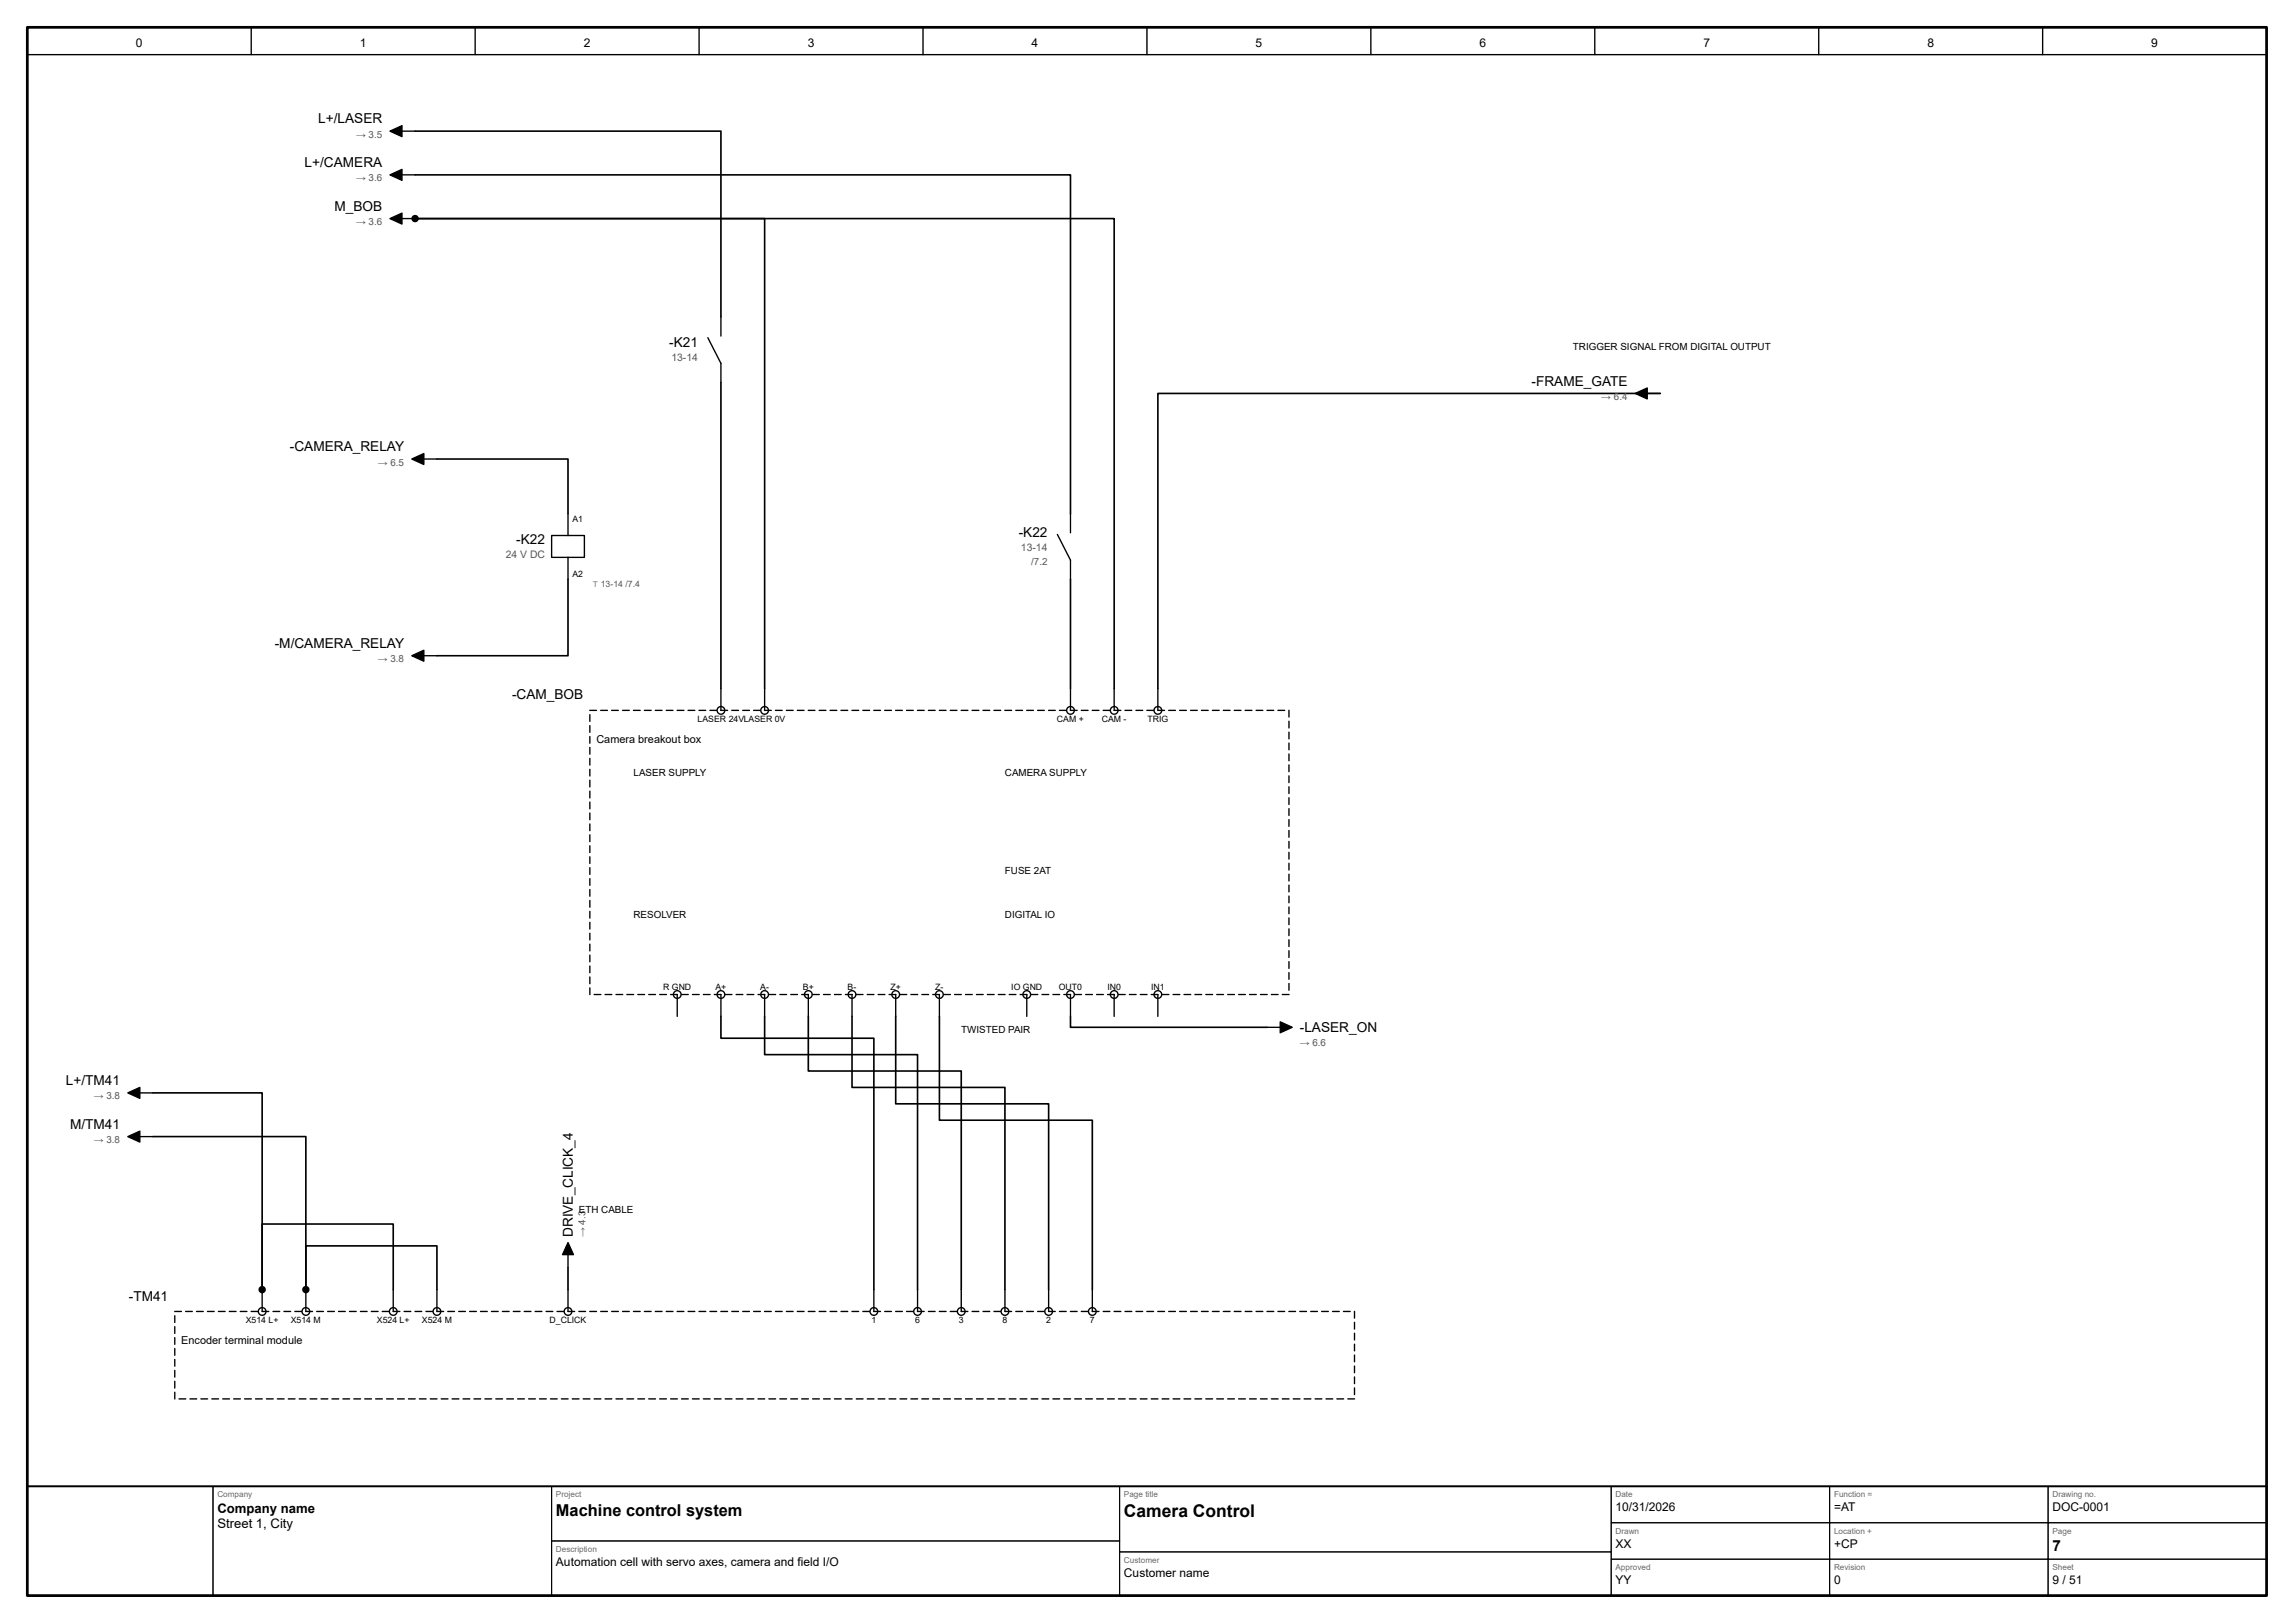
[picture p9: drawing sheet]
<svg xmlns="http://www.w3.org/2000/svg" width="420mm" height="297mm" viewBox="0 0 420 297" stroke-linecap="round" stroke-linejoin="round" font-family="sans-serif">
<defs><g id="words">
<text font-size="3.2" x="205.8" y="277.6">Camera Control</text>
<text font-size="3" x="101.8" y="277.4">Machine control system</text>
<text font-size="2.8" x="375.8" y="283.9">7</text>
<g font-size="2.5">
<text x="58.3" y="22.6">L+/LASER</text>
<text x="55.8" y="30.6">L+/CAMERA</text>
<text x="61.3" y="38.6">M_BOB</text>
<text x="122.5" y="63.5">-K21</text>
<text x="280.4" y="70.6">-FRAME_GATE</text>
<text x="53.1" y="82.6">-CAMERA_RELAY</text>
<text x="94.5" y="99.5">-K22</text>
<text x="186.5" y="98.2">-K22</text>
<text x="50.3" y="118.6">-M/CAMERA_RELAY</text>
<text x="93.7" y="128">-CAM_BOB</text>
<text x="238" y="188.8">-LASER_ON</text>
<text x="12.1" y="198.6">L+/TM41</text>
<text x="12.8" y="206.6">M/TM41</text>
<text x="104.9" y="226.4" transform="rotate(-90 104.9 226.4)">DRIVE_CLICK_4</text>
<text x="23.6" y="238">-TM41</text>
</g>
<g font-size="2.4">
<text x="39.8" y="276.8">Company name</text>
<text x="39.8" y="279.6">Street 1, City</text>
</g>
<g font-size="2.2">
<text x="24.9" y="8.6">0</text>
<text x="65.9" y="8.6">1</text>
<text x="106.9" y="8.6">2</text>
<text x="147.9" y="8.6">3</text>
<text x="188.9" y="8.6">4</text>
<text x="229.9" y="8.6">5</text>
<text x="270.9" y="8.6">6</text>
<text x="311.9" y="8.6">7</text>
<text x="352.9" y="8.6">8</text>
<text x="393.9" y="8.6">9</text>
<text x="295.8" y="276.6">10/31/2026</text>
<text x="335.8" y="276.6">=AT</text>
<text x="375.8" y="276.6">DOC-0001</text>
<text x="101.8" y="286.6">Automation cell with servo axes, camera and field I/O</text>
<text x="295.8" y="283.3">XX</text>
<text x="335.8" y="283.3">+CP</text>
<text x="205.8" y="288.6">Customer name</text>
<text x="295.8" y="289.9">YY</text>
<text x="335.8" y="289.9">0</text>
<text x="375.8" y="289.9">9 / 51</text>
</g>
<g font-size="2">
<text x="109.2" y="136">Camera breakout box</text>
<text x="33.2" y="246">Encoder terminal module</text>
</g>
<g font-size="1.9" fill="#555">
<text x="122.9" y="66.1">13-14</text>
<text x="186.9" y="100.8">13-14</text>
<text x="92.6" y="102.1">24 V DC</text>
</g>
<g font-size="1.8" fill="#555">
<text x="65.2" y="25.2">→ 3.5</text>
<text x="65.2" y="33.2">→ 3.6</text>
<text x="65.2" y="41.2">→ 3.6</text>
<text x="293.2" y="73.2">→ 6.4</text>
<text x="69.2" y="85.2">→ 6.5</text>
<text x="188.8" y="103.4">/7.2</text>
<text x="69.2" y="121.2">→ 3.8</text>
<text x="238" y="191.4">→ 6.6</text>
<text x="17.2" y="201.2">→ 3.8</text>
<text x="17.2" y="209.2">→ 3.8</text>
<text x="107.2" y="226.4" transform="rotate(-90 107.2 226.4)">→ 4.3</text>
</g>
<g font-size="1.8">
<text x="288" y="64">TRIGGER SIGNAL FROM DIGITAL OUTPUT</text>
<text x="116" y="142">LASER SUPPLY</text>
<text x="184" y="142">CAMERA SUPPLY</text>
<text x="184" y="160">FUSE 2AT</text>
<text x="116" y="168">RESOLVER</text>
<text x="184" y="168">DIGITAL IO</text>
<text x="176" y="189">TWISTED PAIR</text>
<text x="106" y="222">ETH CABLE</text>
</g>
<g font-size="1.6">
<text x="104.8" y="95.6">A1</text>
<text x="104.8" y="105.6">A2</text>
<text x="127.7" y="132.2">LASER 24VLASER 0V</text>
<text x="193.5" y="132.2">CAM +</text>
<text x="201.7" y="132.2">CAM -</text>
<text x="210.1" y="132.2">TRIG</text>
<text x="121.4" y="181.2">R GND</text>
<text x="131" y="181.2">A+</text>
<text x="139.2" y="181.2">A-</text>
<text x="147" y="181.2">B+</text>
<text x="155.2" y="181.2">B-</text>
<text x="163" y="181.2">Z+</text>
<text x="171.2" y="181.2">Z-</text>
<text x="185.2" y="181.2">IO GND</text>
<text x="193.9" y="181.2">OUT0</text>
<text x="202.8" y="181.2">IN0</text>
<text x="210.8" y="181.2">IN1</text>
<text x="45" y="242.2">X514 L+</text>
<text x="53.2" y="242.2">X514 M</text>
<text x="69" y="242.2">X524 L+</text>
<text x="77.2" y="242.2">X524 M</text>
<text x="100.6" y="242.2">D_CLICK</text>
<text x="159.6" y="242.2">1</text>
<text x="167.6" y="242.2">6</text>
<text x="175.6" y="242.2">3</text>
<text x="183.6" y="242.2">8</text>
<text x="191.6" y="242.2">2</text>
<text x="199.6" y="242.2">7</text>
</g>
<text font-size="1.6" fill="#555" x="108.5" y="107.5">⊤ 13-14 /7.4</text>
<g font-size="1.5" fill="#666">
<text x="39.8" y="274">Company</text>
<text x="101.8" y="274">Project</text>
<text x="205.8" y="274">Page title</text>
<text x="295.8" y="274">Date</text>
<text x="335.8" y="274">Function =</text>
<text x="375.8" y="274">Drawing no.</text>
<text x="295.8" y="280.7">Drawn</text>
<text x="335.8" y="280.7">Location +</text>
<text x="375.8" y="280.7">Page</text>
<text x="101.8" y="284">Description</text>
<text x="205.8" y="286">Customer</text>
<text x="295.8" y="287.3">Approved</text>
<text x="335.8" y="287.3">Revision</text>
<text x="375.8" y="287.3">Sheet</text>
</g>
</g></defs>
<path d="M5 5h410v287h-410z" fill="none" stroke="#000" stroke-width=".5"/>
<g fill="none" stroke="#000" stroke-width=".25">
<path d="M5 10h410M46 5v5M87 5v5M128 5v5M169 5v5M210 5v5M251 5v5M292 5v5M333 5v5M374 5v5M71.4 24l2.2-1v2zM71.4 32l2.2-1v2z"/>
<path d="M73.4 24h2.6M73.4 32h2.6M71.4 40l2.2-1v2zM73.4 40h2.6M132 58v3.5M129.6 61.8l2.4 4.7v3.5M299.4 72l2.2-1v2zM301.4 72h2.6M75.4 84l2.2-1v2zM77.4 84h2.6M101 98h6v4h-6zM104 94v4"/>
<path d="M193.6 97.8l2.4 4.7v3.5M196 94v3.5M75.4 120l2.2-1v2zM77.4 120h2.6M104 102v4M132 126v4M140 126v4M196 126v4M204 126v4M212 126v4M23.4 200l2.2-1v2zM25.4 200h2.6"/>
<path d="M124 182v4M132 182v4M140 182v4M148 182v4M156 182v4M164 182v4M172 182v4M188 182v4M196 182v4M204 182v4M212 182v4M232 188h2.6"/>
<path d="M234.4 187l2.2 1-2.2 1zM23.4 208l2.2-1v2zM25.4 208h2.6M48 236v4M56 236v4M72 236v4M80 236v4M104 227.4l1 2.2h-2zM104 229.4v2.6M104 236v4M160 236v4M168 236v4"/>
<path d="M176 236v4M184 236v4M192 236v4M200 236v4"/>
<circle cx="76" cy="40" r=".55"/>
<circle cx="132" cy="130" r=".7"/>
<circle cx="140" cy="130" r=".7"/>
<circle cx="196" cy="130" r=".7"/>
<circle cx="204" cy="130" r=".7"/>
<circle cx="212" cy="130" r=".7"/>
<circle cx="124" cy="182" r=".7"/>
<circle cx="132" cy="182" r=".7"/>
<circle cx="140" cy="182" r=".7"/>
<circle cx="148" cy="182" r=".7"/>
<circle cx="156" cy="182" r=".7"/>
<circle cx="164" cy="182" r=".7"/>
<circle cx="172" cy="182" r=".7"/>
<circle cx="188" cy="182" r=".7"/>
<circle cx="196" cy="182" r=".7"/>
<circle cx="204" cy="182" r=".7"/>
<circle cx="212" cy="182" r=".7"/>
<circle cx="48" cy="240" r=".7"/>
<circle cx="48" cy="236" r=".55"/>
<circle cx="56" cy="240" r=".7"/>
<circle cx="56" cy="236" r=".55"/>
<circle cx="72" cy="240" r=".7"/>
<circle cx="80" cy="240" r=".7"/>
<circle cx="104" cy="240" r=".7"/>
<circle cx="160" cy="240" r=".7"/>
<circle cx="168" cy="240" r=".7"/>
<circle cx="176" cy="240" r=".7"/>
<circle cx="184" cy="240" r=".7"/>
<circle cx="192" cy="240" r=".7"/>
<circle cx="200" cy="240" r=".7"/>
</g>
<path d="M5 272h410" fill="none" stroke="#000" stroke-width=".35"/>
<g fill="none" stroke="#000" stroke-width=".18">
<path d="M5 272h34v20h-34zM39 272h62v20h-62zM101 272h104v10h-104zM205 272h90v12h-90zM295 272h40v6.7h-40zM295 278.7h40v6.6h-40zM335 272h40v6.7h-40zM335 278.7h40v6.6h-40zM375 272h40v6.7h-40zM375 278.7h40v6.6h-40zM101 282h104v10h-104zM205 284h90v8h-90z"/>
<path d="M295 285.3h40v6.7h-40zM335 285.3h40v6.7h-40zM375 285.3h40v6.7h-40z"/>
</g>
<g fill="none" stroke="#000" stroke-width=".3">
<path d="M76 24h56v34M76 32h120v62M132 70v56M304 72h-92v54M80 84h24v10M104 106v14h-24M196 106v20M140 126v-86h-64h128v86M28 200h20v36v-12h24v12M132 186v4h28v46M140 186v7h28v43M148 186v10h28v40"/>
<path d="M156 186v13h28v37M164 186v16h28v34M172 186v19h28v31M196 186v2h36M28 208h28v28v-8h24v8M104 232v4"/>
</g>
<g fill="#000">
<path d="M71.4 24l2.2-1v2zM71.4 32l2.2-1v2zM71.4 40l2.2-1v2zM299.4 72l2.2-1v2zM75.4 84l2.2-1v2zM75.4 120l2.2-1v2zM23.4 200l2.2-1v2zM234.4 187l2.2 1-2.2 1zM23.4 208l2.2-1v2zM104 227.4l1 2.2h-2z"/>
<path d="M109.9 129.9h1.3l.1 .1-.1 .1h-1.2zM111.9 129.9h1.3l.1 .1-.1 .1h-1.2zM113.9 129.9h1.3l.1 .1-.1 .1h-1.2zM115.9 129.9h1.3l.1 .1-.1 .1h-1.2zM117.9 129.9h1.3l.1 .1-.1 .1h-1.2zM119.9 129.9h1.3l.1 .1-.1 .1h-1.2zM121.9 129.9h1.3l.1 .1-.1 .1h-1.2zM123.9 129.9h1.3l.1 .1-.1 .1h-1.2zM125.9 129.9h1.3l.1 .1-.1 .1h-1.2zM127.9 129.9h1.3l.1 .1-.1 .1h-1.2zM129.9 129.9h1.3l.1 .1-.1 .1h-1.2zM131.9 129.9h1.3l.1 .1-.1 .1h-1.2zM133.9 129.9h1.3l.1 .1-.1 .1h-1.2zM135.9 129.9h1.3l.1 .1-.1 .1h-1.2zM137.9 129.9h1.3l.1 .1-.1 .1h-1.2zM139.9 129.9h1.3l.1 .1-.1 .1h-1.2zM141.9 129.9h1.3l.1 .1-.1 .1h-1.2zM143.9 129.9h1.3l.1 .1-.1 .1h-1.2zM145.9 129.9h1.3l.1 .1-.1 .1h-1.2zM147.9 129.9h1.3l.1 .1-.1 .1h-1.2zM149.9 129.9h1.3l.1 .1-.1 .1h-1.2zM151.9 129.9h1.3l.1 .1-.1 .1h-1.2zM153.9 129.9h1.3l.1 .1-.1 .1h-1.2zM155.9 129.9h1.3l.1 .1-.1 .1h-1.2zM157.9 129.9h1.3l.1 .1-.1 .1h-1.2zM159.9 129.9h1.3l.1 .1-.1 .1h-1.2zM161.9 129.9h1.3l.1 .1-.1 .1h-1.2zM163.9 129.9h1.3l.1 .1-.1 .1h-1.2zM165.9 129.9h1.3l.1 .1-.1 .1h-1.2zM167.9 129.9h1.3l.1 .1-.1 .1h-1.2zM169.9 129.9h1.3l.1 .1-.1 .1h-1.2zM171.9 129.9h1.3l.1 .1-.1 .1h-1.2zM173.9 129.9h1.3l.1 .1-.1 .1h-1.2zM175.9 129.9h1.3l.1 .1-.1 .1h-1.2zM177.9 129.9h1.3l.1 .1-.1 .1h-1.2zM179.9 129.9h1.3l.1 .1-.1 .1h-1.2zM181.9 129.9h1.3l.1 .1-.1 .1h-1.2zM183.9 129.9h1.3l.1 .1-.1 .1h-1.2zM185.9 129.9h1.3l.1 .1-.1 .1h-1.2zM187.9 129.9h1.3l.1 .1-.1 .1h-1.2zM189.9 129.9h1.3l.1 .1-.1 .1h-1.2zM191.9 129.9h1.3l.1 .1-.1 .1h-1.2zM193.9 129.9h1.3l.1 .1-.1 .1h-1.2zM195.9 129.9h1.3l.1 .1-.1 .1h-1.2zM197.9 129.9h1.3l.1 .1-.1 .1h-1.2zM199.9 129.9h1.3l.1 .1-.1 .1h-1.2zM201.9 129.9h1.3l.1 .1-.1 .1h-1.2zM203.9 129.9h1.3l.1 .1-.1 .1h-1.2zM205.9 129.9h1.3l.1 .1-.1 .1h-1.2zM207.9 129.9h1.3l.1 .1-.1 .1h-1.2zM209.9 129.9h1.3l.1 .1-.1 .1h-1.2zM211.9 129.9h1.3l.1 .1-.1 .1h-1.2zM213.9 129.9h1.3l.1 .1-.1 .1h-1.2zM215.9 129.9h1.3l.1 .1-.1 .1h-1.2zM217.9 129.9h1.3l.1 .1-.1 .1h-1.2zM219.9 129.9h1.3l.1 .1-.1 .1h-1.2zM221.9 129.9h1.3l.1 .1-.1 .1h-1.2zM223.9 129.9h1.3l.1 .1-.1 .1h-1.2zM225.9 129.9h1.3l.1 .1-.1 .1h-1.2zM227.9 129.9h1.3l.1 .1-.1 .1h-1.2zM229.9 129.9h1.3l.1 .1-.1 .1h-1.2zM231.9 129.9h1.3l.1 .1-.1 .1h-1.2zM233.9 129.9h1.3l.1 .1-.1 .1h-1.2zM235.9 129.9l.2 .1v1.2l-.1 .1-.1-.1zM235.9 131.9l.2 .1v1.2l-.1 .1-.1-.1zM235.9 133.9l.2 .1v1.2l-.1 .1-.1-.1zM235.9 135.9l.2 .1v1.2l-.1 .1-.1-.1zM235.9 137.9l.2 .1v1.2l-.1 .1-.1-.1zM235.9 139.9l.2 .1v1.2l-.1 .1-.1-.1zM235.9 141.9l.2 .1v1.2l-.1 .1-.1-.1zM235.9 143.9l.2 .1v1.2l-.1 .1-.1-.1zM235.9 145.9l.2 .1v1.2l-.1 .1-.1-.1zM235.9 147.9l.2 .1v1.2l-.1 .1-.1-.1zM235.9 149.9l.2 .1v1.2l-.1 .1-.1-.1zM235.9 151.9l.2 .1v1.2l-.1 .1-.1-.1zM235.9 153.9l.2 .1v1.2l-.1 .1-.1-.1zM235.9 155.9l.2 .1v1.2l-.1 .1-.1-.1zM235.9 157.9l.2 .1v1.2l-.1 .1-.1-.1zM235.9 159.9l.2 .1v1.2l-.1 .1-.1-.1zM235.9 161.9l.2 .1v1.2l-.1 .1-.1-.1zM235.9 163.9l.2 .1v1.2l-.1 .1-.1-.1zM235.9 165.9l.2 .1v1.2l-.1 .1-.1-.1zM235.9 167.9l.2 .1v1.2l-.1 .1-.1-.1zM235.9 169.9l.2 .1v1.2l-.1 .1-.1-.1zM235.9 171.9l.2 .1v1.2l-.1 .1-.1-.1zM235.9 173.9l.2 .1v1.2l-.1 .1-.1-.1zM235.9 175.9l.2 .1v1.2l-.1 .1-.1-.1zM235.9 177.9l.2 .1v1.2l-.1 .1-.1-.1zM235.9 179.9l.2 .1v1.2l-.1 .1-.1-.1zM234.7 181.9h1.3l.1 .1-.1 .1h-1.2zM232.7 181.9h1.3l.1 .1-.1 .1h-1.2zM230.7 181.9h1.3l.1 .1-.1 .1h-1.2zM228.7 181.9h1.3l.1 .1-.1 .1h-1.2zM226.7 181.9h1.3l.1 .1-.1 .1h-1.2zM224.7 181.9h1.3l.1 .1-.1 .1h-1.2zM222.7 181.9h1.3l.1 .1-.1 .1h-1.2zM220.7 181.9h1.3l.1 .1-.1 .1h-1.2zM218.7 181.9h1.3l.1 .1-.1 .1h-1.2zM216.7 181.9h1.3l.1 .1-.1 .1h-1.2zM214.7 181.9h1.3l.1 .1-.1 .1h-1.2zM212.7 181.9h1.3l.1 .1-.1 .1h-1.2zM210.7 181.9h1.3l.1 .1-.1 .1h-1.2zM208.7 181.9h1.3l.1 .1-.1 .1h-1.2zM206.7 181.9h1.3l.1 .1-.1 .1h-1.2zM204.7 181.9h1.3l.1 .1-.1 .1h-1.2zM202.7 181.9h1.3l.1 .1-.1 .1h-1.2zM200.7 181.9h1.3l.1 .1-.1 .1h-1.2zM198.7 181.9h1.3l.1 .1-.1 .1h-1.2zM196.7 181.9h1.3l.1 .1-.1 .1h-1.2zM194.7 181.9h1.3l.1 .1-.1 .1h-1.2zM192.7 181.9h1.3l.1 .1-.1 .1h-1.2zM190.7 181.9h1.3l.1 .1-.1 .1h-1.2zM188.7 181.9h1.3l.1 .1-.1 .1h-1.2zM186.7 181.9h1.3l.1 .1-.1 .1h-1.2zM184.7 181.9h1.3l.1 .1-.1 .1h-1.2zM182.7 181.9h1.3l.1 .1-.1 .1h-1.2zM180.7 181.9h1.3l.1 .1-.1 .1h-1.2zM178.7 181.9h1.3l.1 .1-.1 .1h-1.2zM176.7 181.9h1.3l.1 .1-.1 .1h-1.2zM174.7 181.9h1.3l.1 .1-.1 .1h-1.2zM172.7 181.9h1.3l.1 .1-.1 .1h-1.2zM170.7 181.9h1.3l.1 .1-.1 .1h-1.2zM168.7 181.9h1.3l.1 .1-.1 .1h-1.2zM166.7 181.9h1.3l.1 .1-.1 .1h-1.2zM164.7 181.9h1.3l.1 .1-.1 .1h-1.2zM162.7 181.9h1.3l.1 .1-.1 .1h-1.2zM160.7 181.9h1.3l.1 .1-.1 .1h-1.2zM158.7 181.9h1.3l.1 .1-.1 .1h-1.2zM156.7 181.9h1.3l.1 .1-.1 .1h-1.2zM154.7 181.9h1.3l.1 .1-.1 .1h-1.2zM152.7 181.9h1.3l.1 .1-.1 .1h-1.2zM150.7 181.9h1.3l.1 .1-.1 .1h-1.2zM148.7 181.9h1.3l.1 .1-.1 .1h-1.2zM146.7 181.9h1.3l.1 .1-.1 .1h-1.2zM144.7 181.9h1.3l.1 .1-.1 .1h-1.2zM142.7 181.9h1.3l.1 .1-.1 .1h-1.2zM140.7 181.9h1.3l.1 .1-.1 .1h-1.2zM138.7 181.9h1.3l.1 .1-.1 .1h-1.2zM136.7 181.9h1.3l.1 .1-.1 .1h-1.2zM134.7 181.9h1.3l.1 .1-.1 .1h-1.2zM132.7 181.9h1.3l.1 .1-.1 .1h-1.2zM130.7 181.9h1.3l.1 .1-.1 .1h-1.2zM128.7 181.9h1.3l.1 .1-.1 .1h-1.2zM126.7 181.9h1.3l.1 .1-.1 .1h-1.2zM124.7 181.9h1.3l.1 .1-.1 .1h-1.2zM122.7 181.9h1.3l.1 .1-.1 .1h-1.2zM120.7 181.9h1.3l.1 .1-.1 .1h-1.2zM118.7 181.9h1.3l.1 .1-.1 .1h-1.2zM116.7 181.9h1.3l.1 .1-.1 .1h-1.2zM114.7 181.9h1.3l.1 .1-.1 .1h-1.2zM112.7 181.9h1.3l.1 .1-.1 .1h-1.2zM110.7 181.9h1.3l.1 .1-.1 .1h-1.2zM108.7 181.9h1.3l.1 .1-.1 .1h-1.2zM107.9 180.7l.2 .1v1.2l-.1 .1-.1-.1zM107.9 178.7l.2 .1v1.2l-.1 .1-.1-.1zM107.9 176.7l.2 .1v1.2l-.1 .1-.1-.1zM107.9 174.7l.2 .1v1.2l-.1 .1-.1-.1zM107.9 172.7l.2 .1v1.2l-.1 .1-.1-.1zM107.9 170.7l.2 .1v1.2l-.1 .1-.1-.1zM107.9 168.7l.2 .1v1.2l-.1 .1-.1-.1zM107.9 166.7l.2 .1v1.2l-.1 .1-.1-.1zM107.9 164.7l.2 .1v1.2l-.1 .1-.1-.1zM107.9 162.7l.2 .1v1.2l-.1 .1-.1-.1zM107.9 160.7l.2 .1v1.2l-.1 .1-.1-.1zM107.9 158.7l.2 .1v1.2l-.1 .1-.1-.1zM107.9 156.7l.2 .1v1.2l-.1 .1-.1-.1zM107.9 154.7l.2 .1v1.2l-.1 .1-.1-.1zM107.9 152.7l.2 .1v1.2l-.1 .1-.1-.1zM107.9 150.7l.2 .1v1.2l-.1 .1-.1-.1zM107.9 148.7l.2 .1v1.2l-.1 .1-.1-.1zM107.9 146.7l.2 .1v1.2l-.1 .1-.1-.1zM107.9 144.7l.2 .1v1.2l-.1 .1-.1-.1zM107.9 142.7l.2 .1v1.2l-.1 .1-.1-.1zM107.9 140.7l.2 .1v1.2l-.1 .1-.1-.1zM107.9 138.7l.2 .1v1.2l-.1 .1-.1-.1zM107.9 136.7l.2 .1v1.2l-.1 .1-.1-.1zM107.9 134.7l.2 .1v1.2l-.1 .1-.1-.1zM107.9 132.7l.2 .1v1.2l-.1 .1-.1-.1zM107.9 130.7l.2 .1v1.2l-.1 .1-.1-.1zM107.9 129.9h1.3l.1 .1-.1 .1h-1.2z"/>
<path d="M33.9 239.9h1.3l.1 .1-.1 .1h-1.2zM35.9 239.9h1.3l.1 .1-.1 .1h-1.2zM37.9 239.9h1.3l.1 .1-.1 .1h-1.2zM39.9 239.9h1.3l.1 .1-.1 .1h-1.2zM41.9 239.9h1.3l.1 .1-.1 .1h-1.2zM43.9 239.9h1.3l.1 .1-.1 .1h-1.2zM45.9 239.9h1.3l.1 .1-.1 .1h-1.2zM47.9 239.9h1.3l.1 .1-.1 .1h-1.2zM49.9 239.9h1.3l.1 .1-.1 .1h-1.2zM51.9 239.9h1.3l.1 .1-.1 .1h-1.2zM53.9 239.9h1.3l.1 .1-.1 .1h-1.2zM55.9 239.9h1.3l.1 .1-.1 .1h-1.2zM57.9 239.9h1.3l.1 .1-.1 .1h-1.2zM59.9 239.9h1.3l.1 .1-.1 .1h-1.2zM61.9 239.9h1.3l.1 .1-.1 .1h-1.2zM63.9 239.9h1.3l.1 .1-.1 .1h-1.2zM65.9 239.9h1.3l.1 .1-.1 .1h-1.2zM67.9 239.9h1.3l.1 .1-.1 .1h-1.2zM69.9 239.9h1.3l.1 .1-.1 .1h-1.2zM71.9 239.9h1.3l.1 .1-.1 .1h-1.2zM73.9 239.9h1.3l.1 .1-.1 .1h-1.2zM75.9 239.9h1.3l.1 .1-.1 .1h-1.2zM77.9 239.9h1.3l.1 .1-.1 .1h-1.2zM79.9 239.9h1.3l.1 .1-.1 .1h-1.2zM81.9 239.9h1.3l.1 .1-.1 .1h-1.2zM83.9 239.9h1.3l.1 .1-.1 .1h-1.2zM85.9 239.9h1.3l.1 .1-.1 .1h-1.2zM87.9 239.9h1.3l.1 .1-.1 .1h-1.2zM89.9 239.9h1.3l.1 .1-.1 .1h-1.2zM91.9 239.9h1.3l.1 .1-.1 .1h-1.2zM93.9 239.9h1.3l.1 .1-.1 .1h-1.2zM95.9 239.9h1.3l.1 .1-.1 .1h-1.2zM97.9 239.9h1.3l.1 .1-.1 .1h-1.2zM99.9 239.9h1.3l.1 .1-.1 .1h-1.2zM101.9 239.9h1.3l.1 .1-.1 .1h-1.2zM103.9 239.9h1.3l.1 .1-.1 .1h-1.2zM105.9 239.9h1.3l.1 .1-.1 .1h-1.2zM107.9 239.9h1.3l.1 .1-.1 .1h-1.2zM109.9 239.9h1.3l.1 .1-.1 .1h-1.2zM111.9 239.9h1.3l.1 .1-.1 .1h-1.2zM113.9 239.9h1.3l.1 .1-.1 .1h-1.2zM115.9 239.9h1.3l.1 .1-.1 .1h-1.2zM117.9 239.9h1.3l.1 .1-.1 .1h-1.2zM119.9 239.9h1.3l.1 .1-.1 .1h-1.2zM121.9 239.9h1.3l.1 .1-.1 .1h-1.2zM123.9 239.9h1.3l.1 .1-.1 .1h-1.2zM125.9 239.9h1.3l.1 .1-.1 .1h-1.2zM127.9 239.9h1.3l.1 .1-.1 .1h-1.2zM129.9 239.9h1.3l.1 .1-.1 .1h-1.2zM131.9 239.9h1.3l.1 .1-.1 .1h-1.2zM133.9 239.9h1.3l.1 .1-.1 .1h-1.2zM135.9 239.9h1.3l.1 .1-.1 .1h-1.2zM137.9 239.9h1.3l.1 .1-.1 .1h-1.2zM139.9 239.9h1.3l.1 .1-.1 .1h-1.2zM141.9 239.9h1.3l.1 .1-.1 .1h-1.2zM143.9 239.9h1.3l.1 .1-.1 .1h-1.2zM145.9 239.9h1.3l.1 .1-.1 .1h-1.2zM147.9 239.9h1.3l.1 .1-.1 .1h-1.2zM149.9 239.9h1.3l.1 .1-.1 .1h-1.2zM151.9 239.9h1.3l.1 .1-.1 .1h-1.2zM153.9 239.9h1.3l.1 .1-.1 .1h-1.2zM155.9 239.9h1.3l.1 .1-.1 .1h-1.2zM157.9 239.9h1.3l.1 .1-.1 .1h-1.2zM159.9 239.9h1.3l.1 .1-.1 .1h-1.2zM161.9 239.9h1.3l.1 .1-.1 .1h-1.2zM163.9 239.9h1.3l.1 .1-.1 .1h-1.2zM165.9 239.9h1.3l.1 .1-.1 .1h-1.2zM167.9 239.9h1.3l.1 .1-.1 .1h-1.2zM169.9 239.9h1.3l.1 .1-.1 .1h-1.2zM171.9 239.9h1.3l.1 .1-.1 .1h-1.2zM173.9 239.9h1.3l.1 .1-.1 .1h-1.2zM175.9 239.9h1.3l.1 .1-.1 .1h-1.2zM177.9 239.9h1.3l.1 .1-.1 .1h-1.2zM179.9 239.9h1.3l.1 .1-.1 .1h-1.2zM181.9 239.9h1.3l.1 .1-.1 .1h-1.2zM183.9 239.9h1.3l.1 .1-.1 .1h-1.2zM185.9 239.9h1.3l.1 .1-.1 .1h-1.2zM187.9 239.9h1.3l.1 .1-.1 .1h-1.2zM189.9 239.9h1.3l.1 .1-.1 .1h-1.2zM191.9 239.9h1.3l.1 .1-.1 .1h-1.2zM193.9 239.9h1.3l.1 .1-.1 .1h-1.2zM195.9 239.9h1.3l.1 .1-.1 .1h-1.2zM197.9 239.9h1.3l.1 .1-.1 .1h-1.2zM199.9 239.9h1.3l.1 .1-.1 .1h-1.2zM201.9 239.9h1.3l.1 .1-.1 .1h-1.2zM203.9 239.9h1.3l.1 .1-.1 .1h-1.2zM205.9 239.9h1.3l.1 .1-.1 .1h-1.2zM207.9 239.9h1.3l.1 .1-.1 .1h-1.2zM209.9 239.9h1.3l.1 .1-.1 .1h-1.2zM211.9 239.9h1.3l.1 .1-.1 .1h-1.2zM213.9 239.9h1.3l.1 .1-.1 .1h-1.2zM215.9 239.9h1.3l.1 .1-.1 .1h-1.2zM217.9 239.9h1.3l.1 .1-.1 .1h-1.2zM219.9 239.9h1.3l.1 .1-.1 .1h-1.2zM221.9 239.9h1.3l.1 .1-.1 .1h-1.2zM223.9 239.9h1.3l.1 .1-.1 .1h-1.2zM225.9 239.9h1.3l.1 .1-.1 .1h-1.2zM227.9 239.9h1.3l.1 .1-.1 .1h-1.2zM229.9 239.9h1.3l.1 .1-.1 .1h-1.2zM231.9 239.9h1.3l.1 .1-.1 .1h-1.2zM233.9 239.9h1.3l.1 .1-.1 .1h-1.2zM235.9 239.9h1.3l.1 .1-.1 .1h-1.2zM237.9 239.9h1.3l.1 .1-.1 .1h-1.2zM239.9 239.9h1.3l.1 .1-.1 .1h-1.2zM241.9 239.9h1.3l.1 .1-.1 .1h-1.2zM243.9 239.9h1.3l.1 .1-.1 .1h-1.2zM245.9 239.9h1.3l.1 .1-.1 .1h-1.2zM247.9 239.9l.2 .1v1.2l-.1 .1-.1-.1zM247.9 241.9l.2 .1v1.2l-.1 .1-.1-.1zM247.9 243.9l.2 .1v1.2l-.1 .1-.1-.1zM247.9 245.9l.2 .1v1.2l-.1 .1-.1-.1zM247.9 247.9l.2 .1v1.2l-.1 .1-.1-.1zM247.9 249.9l.2 .1v1.2l-.1 .1-.1-.1zM247.9 251.9l.2 .1v1.2l-.1 .1-.1-.1zM247.9 253.9l.2 .1v1.2l-.1 .1-.1-.1zM246.7 255.9h1.3l.1 .1-.1 .1h-1.2zM244.7 255.9h1.3l.1 .1-.1 .1h-1.2zM242.7 255.9h1.3l.1 .1-.1 .1h-1.2zM240.7 255.9h1.3l.1 .1-.1 .1h-1.2zM238.7 255.9h1.3l.1 .1-.1 .1h-1.2zM236.7 255.9h1.3l.1 .1-.1 .1h-1.2zM234.7 255.9h1.3l.1 .1-.1 .1h-1.2zM232.7 255.9h1.3l.1 .1-.1 .1h-1.2zM230.7 255.9h1.3l.1 .1-.1 .1h-1.2zM228.7 255.9h1.3l.1 .1-.1 .1h-1.2zM226.7 255.9h1.3l.1 .1-.1 .1h-1.2zM224.7 255.9h1.3l.1 .1-.1 .1h-1.2zM222.7 255.9h1.3l.1 .1-.1 .1h-1.2zM220.7 255.9h1.3l.1 .1-.1 .1h-1.2zM218.7 255.9h1.3l.1 .1-.1 .1h-1.2zM216.7 255.9h1.3l.1 .1-.1 .1h-1.2zM214.7 255.9h1.3l.1 .1-.1 .1h-1.2zM212.7 255.9h1.3l.1 .1-.1 .1h-1.2zM210.7 255.9h1.3l.1 .1-.1 .1h-1.2zM208.7 255.9h1.3l.1 .1-.1 .1h-1.2zM206.7 255.9h1.3l.1 .1-.1 .1h-1.2zM204.7 255.9h1.3l.1 .1-.1 .1h-1.2zM202.7 255.9h1.3l.1 .1-.1 .1h-1.2zM200.7 255.9h1.3l.1 .1-.1 .1h-1.2zM198.7 255.9h1.3l.1 .1-.1 .1h-1.2zM196.7 255.9h1.3l.1 .1-.1 .1h-1.2zM194.7 255.9h1.3l.1 .1-.1 .1h-1.2zM192.7 255.9h1.3l.1 .1-.1 .1h-1.2zM190.7 255.9h1.3l.1 .1-.1 .1h-1.2zM188.7 255.9h1.3l.1 .1-.1 .1h-1.2zM186.7 255.9h1.3l.1 .1-.1 .1h-1.2zM184.7 255.9h1.3l.1 .1-.1 .1h-1.2zM182.7 255.9h1.3l.1 .1-.1 .1h-1.2zM180.7 255.9h1.3l.1 .1-.1 .1h-1.2zM178.7 255.9h1.3l.1 .1-.1 .1h-1.2zM176.7 255.9h1.3l.1 .1-.1 .1h-1.2zM174.7 255.9h1.3l.1 .1-.1 .1h-1.2zM172.7 255.9h1.3l.1 .1-.1 .1h-1.2zM170.7 255.9h1.3l.1 .1-.1 .1h-1.2zM168.7 255.9h1.3l.1 .1-.1 .1h-1.2zM166.7 255.9h1.3l.1 .1-.1 .1h-1.2zM164.7 255.9h1.3l.1 .1-.1 .1h-1.2zM162.7 255.9h1.3l.1 .1-.1 .1h-1.2zM160.7 255.9h1.3l.1 .1-.1 .1h-1.2zM158.7 255.9h1.3l.1 .1-.1 .1h-1.2zM156.7 255.9h1.3l.1 .1-.1 .1h-1.2zM154.7 255.9h1.3l.1 .1-.1 .1h-1.2zM152.7 255.9h1.3l.1 .1-.1 .1h-1.2zM150.7 255.9h1.3l.1 .1-.1 .1h-1.2zM148.7 255.9h1.3l.1 .1-.1 .1h-1.2zM146.7 255.9h1.3l.1 .1-.1 .1h-1.2zM144.7 255.9h1.3l.1 .1-.1 .1h-1.2zM142.7 255.9h1.3l.1 .1-.1 .1h-1.2zM140.7 255.9h1.3l.1 .1-.1 .1h-1.2zM138.7 255.9h1.3l.1 .1-.1 .1h-1.2zM136.7 255.9h1.3l.1 .1-.1 .1h-1.2zM134.7 255.9h1.3l.1 .1-.1 .1h-1.2zM132.7 255.9h1.3l.1 .1-.1 .1h-1.2zM130.7 255.9h1.3l.1 .1-.1 .1h-1.2zM128.7 255.9h1.3l.1 .1-.1 .1h-1.2zM126.7 255.9h1.3l.1 .1-.1 .1h-1.2zM124.7 255.9h1.3l.1 .1-.1 .1h-1.2zM122.7 255.9h1.3l.1 .1-.1 .1h-1.2zM120.7 255.9h1.3l.1 .1-.1 .1h-1.2zM118.7 255.9h1.3l.1 .1-.1 .1h-1.2zM116.7 255.9h1.3l.1 .1-.1 .1h-1.2zM114.7 255.9h1.3l.1 .1-.1 .1h-1.2zM112.7 255.9h1.3l.1 .1-.1 .1h-1.2zM110.7 255.9h1.3l.1 .1-.1 .1h-1.2zM108.7 255.9h1.3l.1 .1-.1 .1h-1.2zM106.7 255.9h1.3l.1 .1-.1 .1h-1.2zM104.7 255.9h1.3l.1 .1-.1 .1h-1.2zM102.7 255.9h1.3l.1 .1-.1 .1h-1.2zM100.7 255.9h1.3l.1 .1-.1 .1h-1.2zM98.7 255.9h1.3l.1 .1-.1 .1h-1.2zM96.7 255.9h1.3l.1 .1-.1 .1h-1.2zM94.7 255.9h1.3l.1 .1-.1 .1h-1.2zM92.7 255.9h1.3l.1 .1-.1 .1h-1.2zM90.7 255.9h1.3l.1 .1-.1 .1h-1.2zM88.7 255.9h1.3l.1 .1-.1 .1h-1.2zM86.7 255.9h1.3l.1 .1-.1 .1h-1.2zM84.7 255.9h1.3l.1 .1-.1 .1h-1.2zM82.7 255.9h1.3l.1 .1-.1 .1h-1.2zM80.7 255.9h1.3l.1 .1-.1 .1h-1.2zM78.7 255.9h1.3l.1 .1-.1 .1h-1.2zM76.7 255.9h1.3l.1 .1-.1 .1h-1.2zM74.7 255.9h1.3l.1 .1-.1 .1h-1.2zM72.7 255.9h1.3l.1 .1-.1 .1h-1.2zM70.7 255.9h1.3l.1 .1-.1 .1h-1.2zM68.7 255.9h1.3l.1 .1-.1 .1h-1.2zM66.7 255.9h1.3l.1 .1-.1 .1h-1.2zM64.7 255.9h1.3l.1 .1-.1 .1h-1.2zM62.7 255.9h1.3l.1 .1-.1 .1h-1.2zM60.7 255.9h1.3l.1 .1-.1 .1h-1.2zM58.7 255.9h1.3l.1 .1-.1 .1h-1.2zM56.7 255.9h1.3l.1 .1-.1 .1h-1.2zM54.7 255.9h1.3l.1 .1-.1 .1h-1.2zM52.7 255.9h1.3l.1 .1-.1 .1h-1.2zM50.7 255.9h1.3l.1 .1-.1 .1h-1.2zM48.7 255.9h1.3l.1 .1-.1 .1h-1.2zM46.7 255.9h1.3l.1 .1-.1 .1h-1.2zM44.7 255.9h1.3l.1 .1-.1 .1h-1.2zM42.7 255.9h1.3l.1 .1-.1 .1h-1.2zM40.7 255.9h1.3l.1 .1-.1 .1h-1.2zM38.7 255.9h1.3l.1 .1-.1 .1h-1.2zM36.7 255.9h1.3l.1 .1-.1 .1h-1.2zM34.7 255.9h1.3l.1 .1-.1 .1h-1.2zM32.7 255.9h1.3l.1 .1-.1 .1h-1.2zM31.9 254.7l.2 .1v1.2l-.1 .1-.1-.1zM31.9 252.7l.2 .1v1.2l-.1 .1-.1-.1zM31.9 250.7l.2 .1v1.2l-.1 .1-.1-.1zM31.9 248.7l.2 .1v1.2l-.1 .1-.1-.1zM31.9 246.7l.2 .1v1.2l-.1 .1-.1-.1zM31.9 244.7l.2 .1v1.2l-.1 .1-.1-.1zM31.9 242.7l.2 .1v1.2l-.1 .1-.1-.1zM31.9 240.7l.2 .1v1.2l-.1 .1-.1-.1zM31.9 239.9h1.3l.1 .1-.1 .1h-1.2z"/>
<circle cx="76" cy="40" r=".55"/>
<circle cx="48" cy="236" r=".55"/>
<circle cx="56" cy="236" r=".55"/>
</g>
<use href="#words"/>
</svg>
